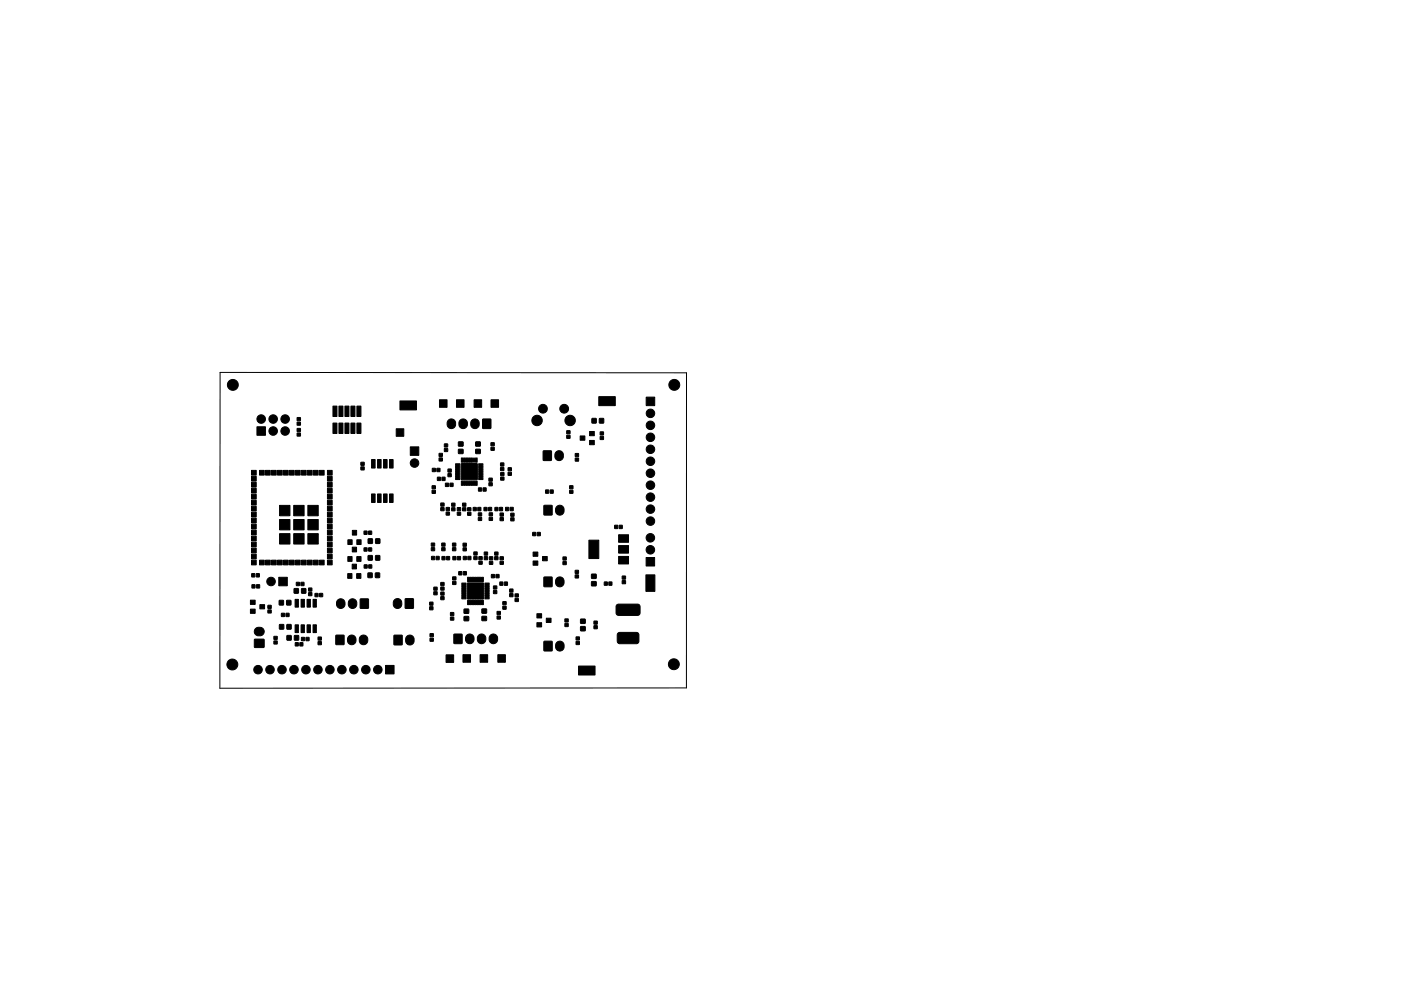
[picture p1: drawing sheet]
<svg xmlns="http://www.w3.org/2000/svg" width="297mm" height="210mm" viewBox="0 0 297 210" stroke-linecap="round" stroke-linejoin="round" font-family="sans-serif">
<path d="M145.5 145.9v-66.8l-98.8-.1-.1 67h99" fill="none" stroke="#000" stroke-width=".21"/>
<g fill="#000" stroke="#000" stroke-width=".21">
<path d="M54.5 90.5h1.8v1.9h-1.8zM63 91.9h.7v.6h-.7zM63 90.9h.7v.6h-.7zM63 89.6h.7v.6h-.7zM63 88.6h.7v.6h-.7zM70.6 89.8h.8v2.2h-.8zM70.6 86.2h.8v2.2h-.8zM71.9 89.8h.8v2.2h-.8zM71.9 86.2h.8v2.2h-.8zM73.1 89.8h.9v2.2h-.9zM73.1 86.2h.9v2.2h-.9zM74.4 89.8h.9v2.2h-.9z"/>
<path d="M74.4 86.2h.9v2.2h-.9zM75.7 89.8h.8v2.2h-.8zM75.7 86.2h.8v2.2h-.8zM76.5 99.1h.7v.6h-.7zM76.5 98.1h.7v.6h-.7zM78.8 97.5h.7v1.8h-.7zM80.1 97.5h.7v1.8h-.7zM81.3 97.5h.8v1.8h-.8zM82.6 97.5h.7v1.8h-.7zM84 91h1.6v1.6h-1.6zM84.8 85.1h3.5v1.9h-3.5zM87 94.8h1.8v1.8h-1.8z"/>
<path d="M91.7 99.4h.6v.7h-.6zM92.6 99.4h.7v.7h-.7zM93.1 97.2h.7v.6h-.7zM93.1 96.2h.7v.6h-.7zM93.2 84.8h1.6v1.6h-1.6zM94.2 95.2h.7v.6h-.7zM94.2 94.2h.7v.6h-.7zM95 99.5h.7v.7h-.7zM96.6 98.4h.9v3.3h-.9zM97.2 95.3h1v.9h-1zM97.2 93.8h1v.8h-1zM97.8 97.2h3.3l.1 .9h-3.4z"/>
<path d="M96.8 84.8h1.6v1.6h-1.6zM97.8 98.4h3.4v3.4h-3.4zM100.9 95.3h.9v.9h-.9zM100.9 93.8h.9v.8h-.9zM100.5 84.8h1.6v1.6h-1.6zM101.5 98.4h.9v3.3h-.9zM102.4 88.9h1.6v2h-1.6zM104.1 94.9h.7v.6h-.7zM104.1 93.9h.7v.7h-.7zM104.1 84.8h1.6v1.6h-1.6zM106.1 99.2h.7v.6h-.7zM106.1 98.2h.7v.7h-.7z"/>
<path d="M107.7 99.2h.7v.7h-.7zM115.2 95.7h1.7v2h-1.7zM117.9 95.9a.91 .91 0 0 1 1-.2 .91 .91 0 0 1 .5 .8v.4a.9 .9 0 0 1-.9 .8 .9 .9 0 0 1-.9-.8l.1-.6zM120.2 92.4h.6v.6h-.6zM120.2 91.4h.6v.6h-.6zM122 97.2h.7v.6h-.7zM122 96.2h.7v.7h-.7zM123 92.5h1v.9h-1zM125 93.4h1v.9h-1zM125 91.5h1v.9h-1zM125.5 88.8h.9v.9h-.9zM127.1 88.8h.9v.9h-.9z"/>
<path d="M127.3 92.6h.6v.6h-.6zM127.3 91.6h.6v.7h-.6zM127 84.2h3.5v1.9h-3.5zM137 84.3h1.8v1.8h-1.8zM53.3 118.8h1v1h-1zM53.3 117.6h1v1h-1zM53.3 116.3h1v1h-1zM53.3 115h1v1h-1zM53.3 113.8h1v1h-1zM53.3 112.5h1v1h-1zM53.3 111.2h1v1h-1zM53.3 110h1v1h-1z"/>
<path d="M53.3 108.7h1v1h-1zM53.3 107.4h1v1h-1zM53.3 106.1h1v1h-1zM53.3 104.9h1v1h-1zM53.3 103.6h1v1h-1zM53.3 102.3h1v1h-1zM53.3 101.1h1v1h-1zM53.3 99.8h1v1h-1zM55 118.8h1v1h-1zM55 99.8h1v1h-1zM56.3 118.8h1v1h-1zM56.3 99.8h1v1h-1z"/>
<path d="M57.6 118.8h1v1h-1zM57.6 99.8h1v1h-1zM58.8 118.8h1v1h-1zM58.8 99.8h1v1h-1zM60.1 118.8h1v1h-1zM60.1 99.8h1v1h-1zM59.3 113.2h2.2v2.2h-2.2zM59.3 110.2h2.2v2.2h-2.2zM59.3 107.2h2.2v2.2h-2.2zM61.4 118.8h1v1h-1zM61.4 99.8h1v1h-1zM62.6 118.8h1v1h-1z"/>
<path d="M62.6 99.8h1v1h-1zM62.3 113.2h2.2v2.2h-2.2zM62.3 110.2h2.2v2.2h-2.2zM62.3 107.2h2.2v2.2h-2.2zM63.9 118.8h1v1h-1zM63.9 99.8h1v1h-1zM65.2 118.8h1v1h-1zM65.2 99.8h1v1h-1zM66.5 118.8h1v1h-1zM66.5 99.8h1v1h-1zM65.3 113.2h2.2v2.2h-2.2zM65.3 110.2h2.2v2.2h-2.2z"/>
<path d="M65.3 107.2h2.2v2.2h-2.2zM67.7 118.8h1v1h-1zM67.7 99.8h1v1h-1zM69.4 118.8h1v1h-1zM69.4 117.6h1v1h-1zM69.4 116.3h1v1h-1zM69.4 115h1v1h-1zM69.4 113.8h1v1h-1zM69.4 112.5h1v1h-1zM69.4 111.2h1v1h-1zM69.4 110h1v1h-1zM69.4 108.7h1v1h-1z"/>
<path d="M69.4 107.4h1v1h-1zM69.4 106.1h1v1h-1zM69.4 104.9h1v1h-1zM69.4 103.6h1v1h-1zM69.4 102.3h1v1h-1zM69.4 101.1h1v1h-1zM69.4 99.8h1v1h-1zM73.7 118.1h.9v1h-.9zM73.8 114.5h.9v1h-.9zM74.7 116.1h.9v1h-.9zM74.7 112.5h.9v1h-.9zM75.6 118.1h.9v1h-.9z"/>
<path d="M75.7 114.5h.9v1h-.9zM77.2 116.2h.6v.7h-.6zM77.2 112.7h.6v.7h-.6zM77.2 119.8h.6v.7h-.6zM78.2 116.2h.6v.7h-.6zM78.2 112.7h.6v.7h-.6zM78.2 119.8h.6v.7h-.6zM78.1 117.9h.8v.9h-.8zM78.1 114.3h.8v1h-.8zM78.8 104.8h.7v1.8h-.7zM79.6 117.9h.9v.9h-.9zM79.7 114.3h.8v1h-.8z"/>
<path d="M80.1 104.8h.7v1.8h-.7zM81.3 104.8h.8v1.8h-.8zM82.6 104.8h.7v1.8h-.7zM91.5 118.1h.6v.6h-.6zM91.5 116.2h.6v.6h-.6zM91.5 115.2h.6v.7h-.6zM91.6 104h.7v.7h-.7zM91.6 103.1h.7v.6h-.7zM92.5 118.1h.6v.6h-.6zM92.7 101.3h.7v.6h-.7zM93.5 107.7h.6v.6h-.6zM93.5 106.7h.6v.7h-.6z"/>
<path d="M93.7 118.1h.6v.7h-.6zM93.7 116.2h.6v.6h-.6zM93.7 115.2h.6v.7h-.6zM93.7 101.3h.6v.6h-.6zM94.5 102.5h.6v.7h-.6zM94.6 108.6h.7v.7h-.7zM94.6 107.7h.7v.6h-.7zM94.7 118.1h.6v.7h-.6zM95 100.5h.7v.6h-.7zM95.4 102.5h.6v.7h-.6zM95.8 107.7h.7v.7h-.7zM95.8 106.8h.7v.6h-.7z"/>
<path d="M96 116.2h.6v.6h-.6zM96 115.2h.6v.7h-.6zM96 118.1h.7v.7h-.7zM97 118.1h.6v.7h-.6zM97 108.7h.6v.6h-.6zM97 107.7h.6v.6h-.6zM97.8 102.1h3.3l.1 .9h-3.4zM98.1 107.7h.7v.7h-.7zM98.1 106.8h.7v.6h-.7zM98.2 118.1h.7v.6h-.7zM98.2 116.2h.7v.7h-.7zM98.2 115.3h.7v.6h-.7z"/>
<path d="M99.2 108.7h.6v.6h-.6zM99.2 107.7h.6v.7h-.6zM99.2 118.1h.6v.6h-.6zM100.3 107.7h.7v.6h-.7zM100.5 118.1h.7v.6h-.7zM100.5 117.1h.7v.6h-.7zM101.3 107.7h.6v.6h-.6zM101.5 103.5h.6v.7h-.6zM101.4 109.8h.7v.6h-.7zM101.4 108.8h.7v.6h-.7zM101.5 119.1h.7v.6h-.7zM101.5 118.1h.7v.6h-.7z"/>
<path d="M102.4 103.5h.7v.7h-.7zM102.6 107.7h.7v.6h-.7zM102.7 118.1h.7v.6h-.7zM102.7 117.1h.7v.7h-.7zM103.6 107.7h.6v.6h-.6zM103.7 102.4h.7v.7h-.7zM103.7 101.5h.7v.6h-.7zM103.7 109.8h.7v.6h-.7zM103.7 108.8h.7v.6h-.7zM103.8 119.1h.7v.6h-.7zM103.8 118.1h.7v.7h-.7zM104.9 107.7h.7v.6h-.7z"/>
<path d="M104.9 118.1h.7v.6h-.7zM104.9 117.1h.7v.7h-.7zM105.9 107.7h.6v.6h-.6zM106 119.1h.7v.6h-.7zM106 118.1h.7v.7h-.7zM106 109.8h.7v.7h-.7zM106 108.9h.7v.6h-.7zM106.2 101.2h.6v.7h-.6zM106.2 100.3h.6v.6h-.6zM107.2 107.7h.6v.6h-.6zM107.7 100.2h.7v.6h-.7zM108.2 107.7h.6v.6h-.6z"/>
<path d="M108.3 109.9h.7v.6h-.7zM108.3 108.9h.7v.6h-.7zM112.9 113h.7v.6h-.7zM113 119h1v.9h-1zM113 117.1h1v.9h-1zM113.9 113h.6v.6h-.6zM115 118.1h1v.9h-1zM115.7 104h.6v.6h-.6zM115.3 107.2h1.7v2h-1.7zM116.7 104h.6v.6h-.6zM118 107.5a.91 .91 0 0 1 1-.2 .91 .91 0 0 1 .6 .7v.4a.9 .9 0 0 1-.9 .9 .9 .9 0 0 1-.9-.9v-.5zM119.4 119.1h.6v.7h-.6z"/>
<path d="M119.4 118.2h.6v.6h-.6zM120.8 104h.7v.7h-.7zM120.8 103.1h.7v.6h-.7zM124.9 114.6h2.1v3.9h-2.1zM130.3 111.5h.7v.6h-.7zM131.3 111.5h.6v.6h-.6zM131.2 118.1h2.1v1.6h-2.1zM131.2 115.8h2.1v1.6h-2.1zM131.2 113.5h2.1v1.6h-2.1zM53.4 121.7h.6v.7h-.6zM53.4 124.1h.7v.6h-.7zM53.1 129.2h1v.9h-1z"/>
<path d="M53.1 127.3h1v.9h-1zM54.3 121.7h.7v.7h-.7zM54.4 124.1h.6v.6h-.6zM54.2 133.4l.4-.3h.6a.9 .9 0 0 1 .8 .9 .9 .9 0 0 1-.8 .9h-.4a.9 .9 0 0 1-.8-.6 .9 .9 0 0 1 .2-.9zM54 135.6h2v1.7h-2zM55.1 128.3h1v.9h-1zM56.8 129.4h.7v.6h-.7zM56.8 128.4h.7v.7h-.7zM58.1 136h.7v.6h-.7zM58.1 135h.7v.7h-.7zM59.2 127.4h.9v.9h-.9zM59.3 132.5h.8v1h-.8z"/>
<path d="M59.7 130.1h.6v.7h-.6zM59.1 122.5h1.8v1.8h-1.8zM60.6 130.1h.7v.7h-.7zM60.8 127.4h.9v.9h-.9zM60.8 132.5h.9v1h-.9zM60.9 134.9h.8v.9h-.8zM62.4 124.9h.8v.9h-.8zM62.6 136.4h.6v.6h-.6zM62.4 134.9h.9v.9h-.9zM62.6 132.6h.7v1.6h-.7zM62.6 127.2h.7v1.6h-.7zM62.8 123.6h.7v.6h-.7z"/>
<path d="M63.6 136.4h.6v.6h-.6zM63.8 123.6h.6v.6h-.6zM63.9 135.2h.6v.7h-.6zM63.8 132.6h.7v1.6h-.7zM63.8 127.2h.7v1.6h-.7zM64 124.9h.8v.9h-.8zM64.9 135.2h.6v.7h-.6zM65.1 132.6h.7v1.6h-.7zM65.1 127.2h.7v1.6h-.7zM65.4 125.7h.7v.7h-.7zM65.4 124.8h.7v.6h-.7zM66.4 132.6h.7v1.6h-.7z"/>
<path d="M66.4 127.2h.7v1.6h-.7zM66.8 125.9h.6v.7h-.6zM67.4 136.1h.7v.7h-.7zM67.4 135.2h.7v.6h-.7zM67.8 125.9h.6v.7h-.6zM71.2 134.8h1.7v1.9h-1.7zM73.7 121.7h.9v1h-.9zM73.9 135a.91 .91 0 0 1 1-.2 .91 .91 0 0 1 .6 .8v.3a.9 .9 0 0 1-.9 .9 .9 .9 0 0 1-.9-.9v-.4zM74.7 119.7h.9v1h-.9zM75.6 121.7h.9v1h-.9zM76.4 135a.91 .91 0 0 1 1-.2 .91 .91 0 0 1 .6 .8v.3a.9 .9 0 0 1-.9 .9 .9 .9 0 0 1-.9-.9v-.4zM76.4 127.1h1.7v1.9h-1.7z"/>
<path d="M78 121.6h.9v.9h-.9zM79.6 121.6h.9v.9h-.9zM83.6 127.3a.9 .9 0 0 1 1-.2 .9 .9 0 0 1 .6 .8v.3a.9 .9 0 0 1-.9 .9 .9 .9 0 0 1-.9-.9v-.5zM83.6 134.8h1.6v2h-1.6zM86.3 135a.91 .91 0 0 1 .9-.2 .91 .91 0 0 1 .6 .8v.4a.9 .9 0 0 1-.9 .8 .9 .9 0 0 1-.9-.8v-.5zM85.9 127h1.7v2h-1.7zM91.1 128.7h.7v.7h-.7zM91.1 127.8h.7v.6h-.7zM91.2 135.4h.7v.6h-.7zM91.2 134.4h.7v.7h-.7zM92 125.6h.7v.6h-.7zM92 124.6h.7v.6h-.7z"/>
<path d="M93.5 126.6h.6v.6h-.6zM93.5 125.6h.6v.7h-.6zM93.5 124.6h.6v.6h-.6zM93.5 123.6h.6v.6h-.6zM95.5 130.9h.7v.7h-.7zM95.5 130h.7v.6h-.7zM96 123.4h.7v.6h-.7zM96 122.4h.7v.6h-.7zM97.3 121.3h.6v.7h-.6zM96.3 134.6h1.7v1.9h-1.7zM97.9 123.7h.9v3.4l-.9-.1zM98.2 121.3h.7v.7h-.7z"/>
<path d="M98.4 130.8h1v.9h-1zM98.4 129.2h1v.9h-1zM99.1 127.4h3.4v.9h-3.3zM99.1 122.5h3.4v.9h-3.3zM99 134.8a.91 .91 0 0 1 .9-.2 .91 .91 0 0 1 .6 .8v.3a.9 .9 0 0 1-.9 .9 .9 .9 0 0 1-.9-.9v-.5zM101.5 134.8a.91 .91 0 0 1 .9-.2 .91 .91 0 0 1 .6 .8v.3a.9 .9 0 0 1-.9 .9 .9 .9 0 0 1-.9-.9v-.5zM99.1 123.7h3.4v3.4h-3.4zM102.2 130.8h.9v.9h-.9zM102.2 129.2h.9v.9h-.9zM102.8 123.7h.9v3.4l-.9-.1zM104.2 121.9h.6v.7h-.6zM104 134.8a.91 .91 0 0 1 .9-.2 .91 .91 0 0 1 .6 .8v.3a.9 .9 0 0 1-.9 .9 .9 .9 0 0 1-.9-.9v-.5z"/>
<path d="M104.6 125.3h.7v.6h-.7zM104.6 124.3h.7v.7h-.7zM105.2 121.9h.6v.7h-.6zM105.4 130.7h.7v.6h-.7zM105.4 129.7h.7v.7h-.7zM106 123.5h.6v.7h-.6zM106.6 128.6h.7v.7h-.7zM106.6 127.7h.7v.6h-.7zM107 123.5h.6v.7h-.6zM108.1 126h.6v.6h-.6zM108.1 125h.6v.6h-.6zM109.2 127h.7v.6h-.7z"/>
<path d="M109.2 126h.7v.6h-.7zM113.8 132.1h1v.9h-1zM113.8 130.2h1v.9h-1zM115.8 131.2h1v.9h-1zM115.3 122.5h1.7v2h-1.7zM115.3 136.1h1.7v2h-1.7zM118 122.7a.91 .91 0 0 1 1-.2 .91 .91 0 0 1 .6 .8v.3a.9 .9 0 0 1-.9 .9 .9 .9 0 0 1-.9-.9v-.5zM118.1 136.3a.9 .9 0 0 1 .9-.2 .9 .9 0 0 1 .6 .8 .95 .95 0 0 1-1.2 1.2l-.3-.2-.3-.5v-.6zM119.8 132.3h.7v.6h-.7zM119.8 131.3h.7v.6h-.7zM122 122h.6v.6h-.6zM122 121h.6v.6h-.6z"/>
<path d="M122.2 136.1h.6v.6h-.6zM122.2 135.1h.6v.7h-.6zM123.1 133h1v.8h-1zM123.1 131.4h1v.8h-1zM125.4 123.4h1v.9h-1zM125.4 121.8h1v.9h-1zM125.9 132.8h.7v.6h-.7zM125.9 131.8h.7v.6h-.7zM128.1 123.5h.7v.7h-.7zM129.1 123.5h.6v.7h-.6zM131.9 123.2h.7v.6h-.7zM131.9 122.2h.7v.7h-.7z"/>
<path d="M131 134.3l.4-.1h3.5a.54 .54 0 0 1 .6 .5v1.3a.54 .54 0 0 1-.6 .6h-3.5a.54 .54 0 0 1-.5-.6v-1.3zM130.8 128.3l.4-.1h4a.54 .54 0 0 1 .5 .5v1.3a.54 .54 0 0 1-.5 .6h-4a.54 .54 0 0 1-.6-.6v-1.3zM137 118.3h1.8v1.8h-1.8zM136.9 122h1.9v3.5h-1.9zM81.7 141.2h1.8v1.8h-1.8zM94.6 138.9h1.6v1.6h-1.6zM98.2 138.9h1.6v1.6h-1.6zM101.8 138.9h1.6v1.6h-1.6zM105.5 138.9h1.7v1.6h-1.7zM122.7 141.3h3.5v1.9h-3.5z"/>
<circle cx="49.4" cy="81.7" r="1.16"/>
<circle cx="55.4" cy="88.9" r=".9"/>
<circle cx="57.9" cy="88.9" r=".9"/>
<circle cx="57.9" cy="91.5" r=".9"/>
<circle cx="60.5" cy="88.9" r=".9"/>
<circle cx="60.5" cy="91.5" r=".9"/>
<circle cx="87.9" cy="98.2" r=".9"/>
<circle cx="95.7" cy="89.9" r=".98"/>
<circle cx="98.2" cy="89.9" r=".98"/>
<circle cx="100.7" cy="89.9" r=".98"/>
<circle cx="113.9" cy="89.2" r="1.1"/>
<circle cx="115.1" cy="86.7" r=".93"/>
<circle cx="119.6" cy="86.7" r=".93"/>
<circle cx="120.9" cy="89.2" r="1.1"/>
<circle cx="137.9" cy="95.3" r=".9"/>
<circle cx="137.9" cy="87.7" r=".9"/>
<circle cx="137.9" cy="90.2" r=".9"/>
<circle cx="137.9" cy="97.9" r=".9"/>
<circle cx="137.9" cy="92.8" r=".9"/>
<circle cx="143" cy="81.7" r="1.16"/>
<circle cx="137.9" cy="114.1" r=".9"/>
<circle cx="137.9" cy="116.6" r=".9"/>
<circle cx="137.9" cy="100.4" r=".9"/>
<circle cx="137.9" cy="108" r=".9"/>
<circle cx="137.9" cy="105.5" r=".9"/>
<circle cx="137.9" cy="102.9" r=".9"/>
<circle cx="137.9" cy="110.6" r=".9"/>
<circle cx="57.5" cy="123.4" r=".9"/>
<circle cx="72.2" cy="128" r=".98"/>
<circle cx="74.7" cy="128" r=".98"/>
<circle cx="49.3" cy="141" r="1.16"/>
<circle cx="54.7" cy="142.1" r=".9"/>
<circle cx="57.2" cy="142.1" r=".9"/>
<circle cx="59.8" cy="142.1" r=".9"/>
<circle cx="62.3" cy="142.1" r=".9"/>
<circle cx="64.9" cy="142.1" r=".9"/>
<circle cx="67.4" cy="142.1" r=".9"/>
<circle cx="69.9" cy="142.1" r=".9"/>
<circle cx="72.5" cy="142.1" r=".9"/>
<circle cx="75" cy="142.1" r=".9"/>
<circle cx="77.6" cy="142.1" r=".9"/>
<circle cx="80.1" cy="142.1" r=".9"/>
<circle cx="142.9" cy="140.9" r="1.16"/>
</g>
</svg>
